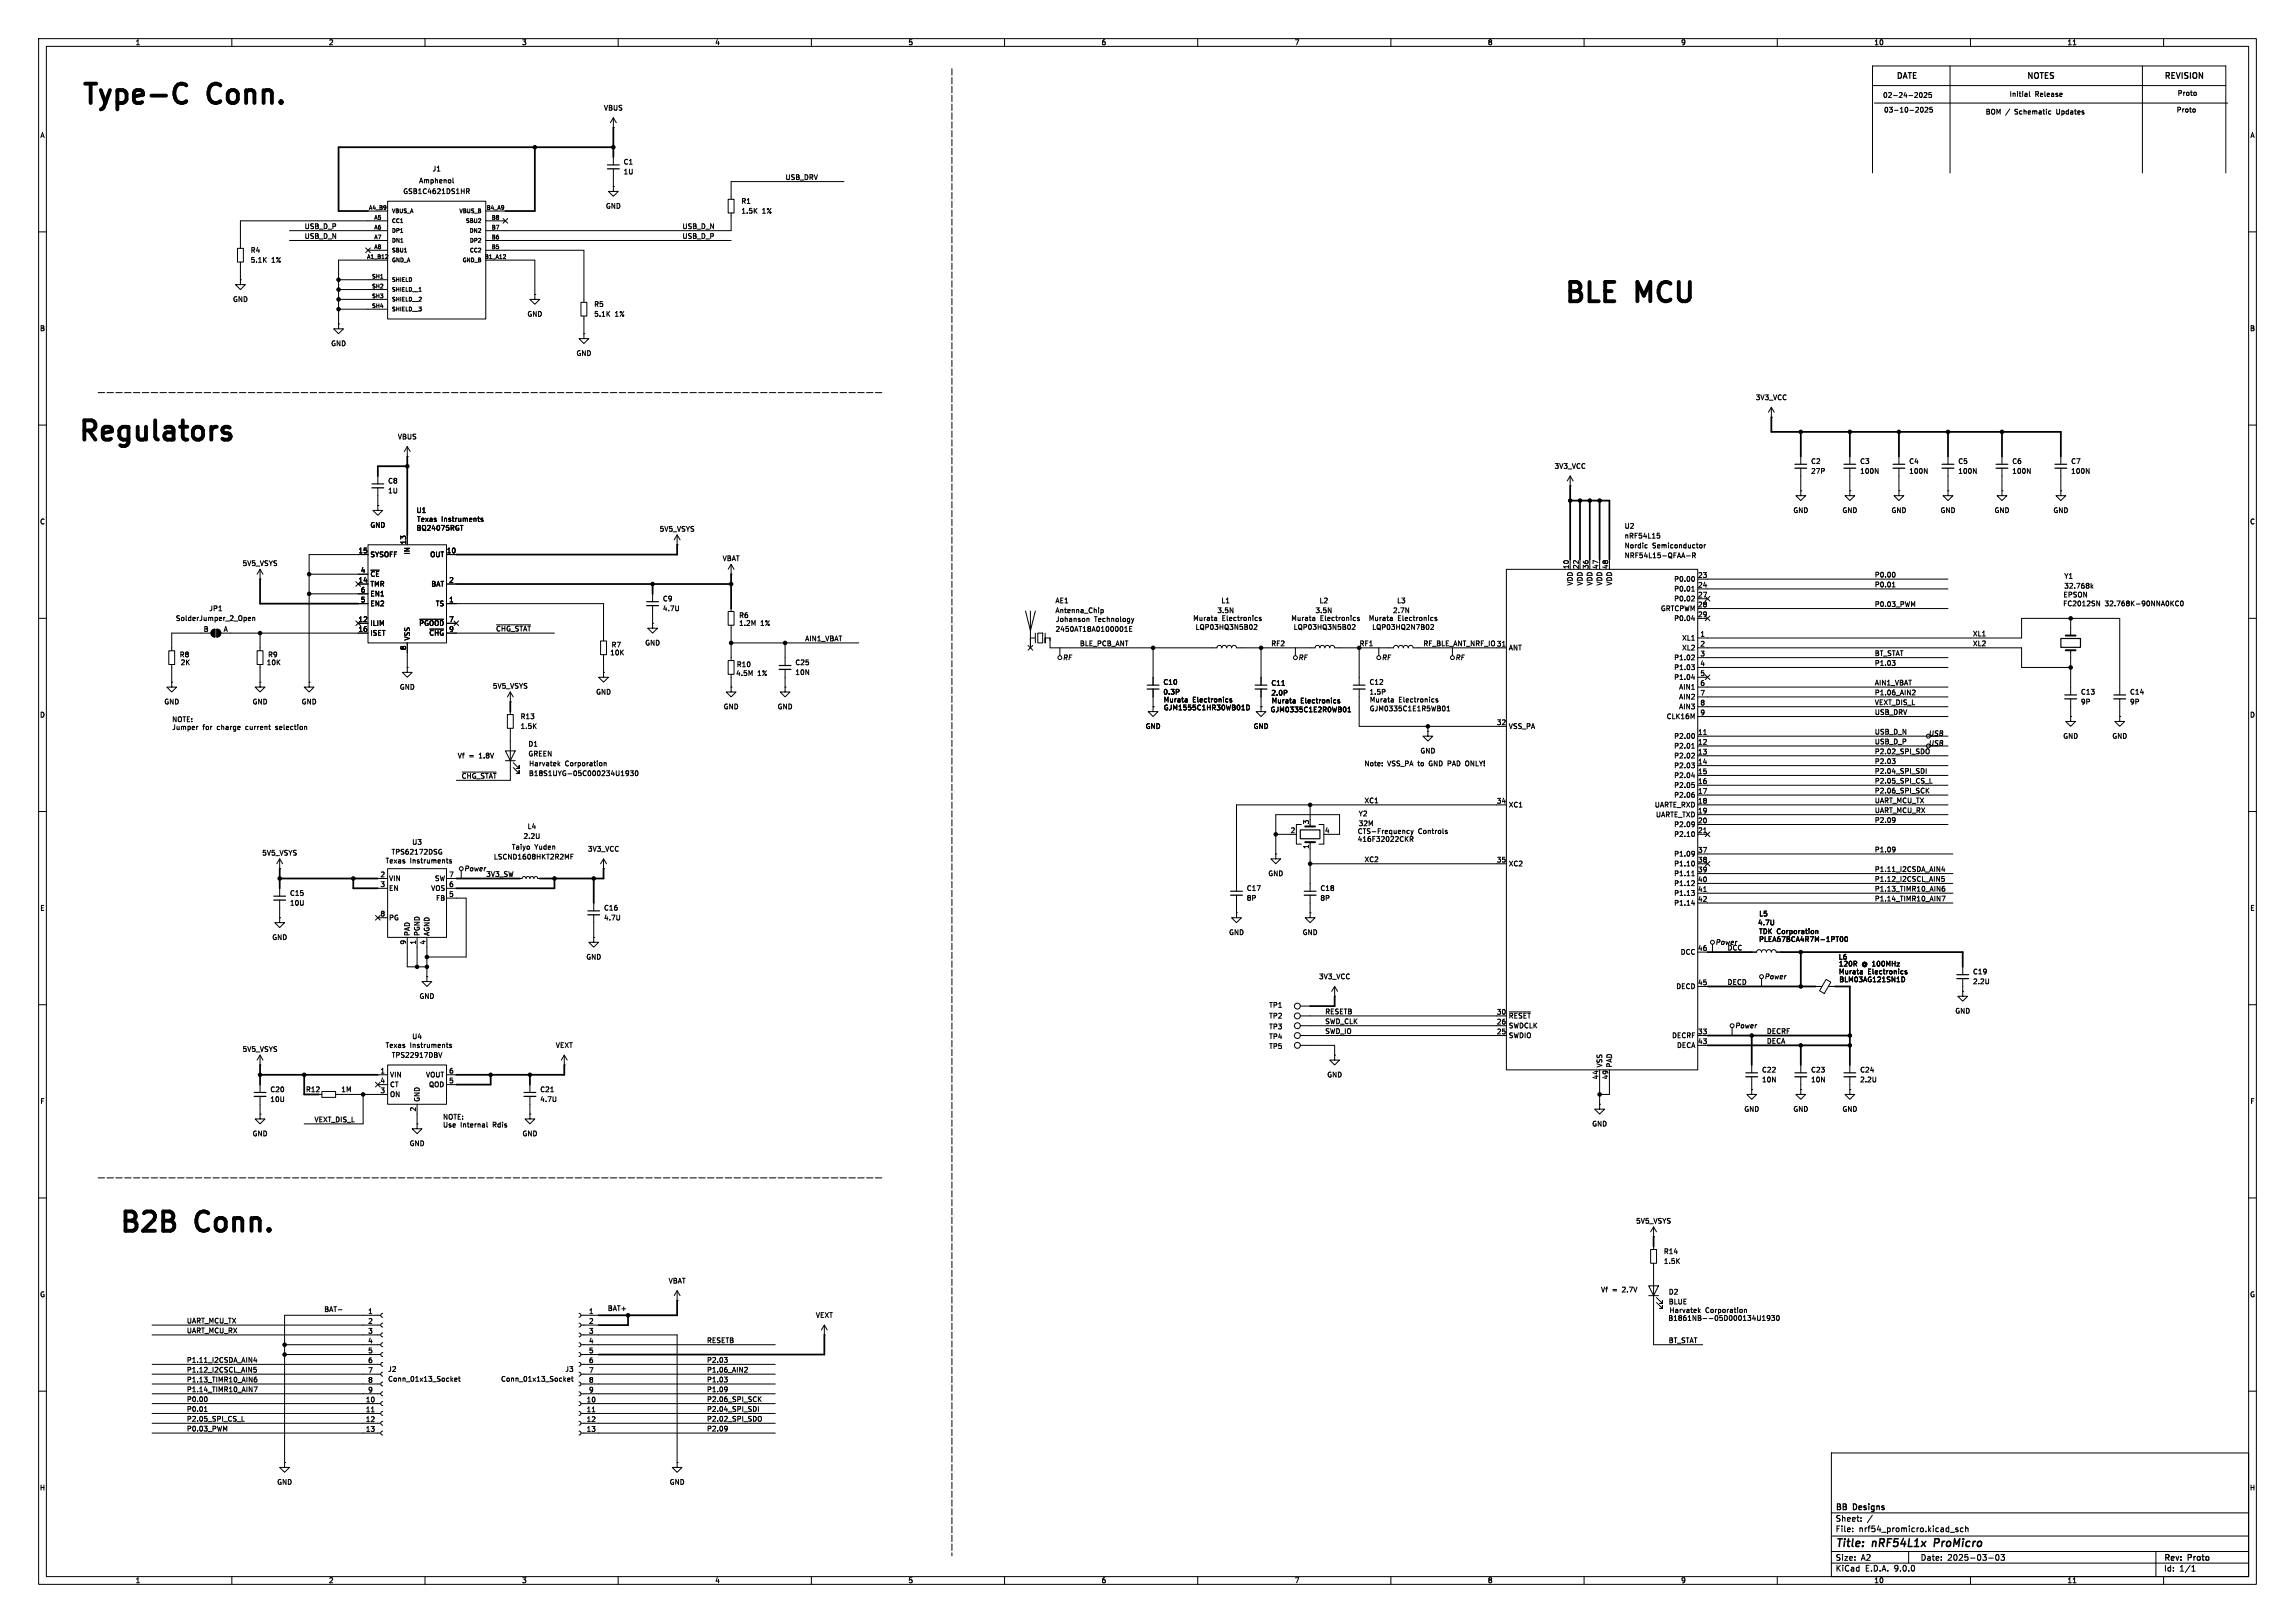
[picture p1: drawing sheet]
<svg xmlns="http://www.w3.org/2000/svg" width="594mm" height="420mm" viewBox="0 0 594 420" stroke-linecap="round" stroke-linejoin="round" font-family="sans-serif">
<defs><g id="words">
<g font-size="7">
<text x="20.6" y="28.4">Type-C</text>
<text x="54" y="28.4">Conn.</text>
<text x="404.2" y="79.7">BLE</text>
<text x="423.6" y="79.7">MCU</text>
<text x="19.6" y="115.5">Regulators</text>
<text x="30.3" y="320.2">B2B</text>
<text x="50.9" y="320.2">Conn.</text>
</g>
<g font-size="2.8">
<text x="475" y="400.9">Title:</text>
<text x="484.7" y="400.9">nRF54L1x</text>
<text x="501.5" y="400.9">ProMicro</text>
</g>
<g font-size="2.1">
<text x="490.8" y="20.8">DATE</text>
<text x="524.5" y="20.8">NOTES</text>
<text x="560.1" y="20.8">REVISION</text>
<text x="475" y="394">Sheet:</text>
<text x="475" y="391.2">BB</text>
<text x="479.7" y="391.2">Designs</text>
<text x="475" y="396.7">File:</text>
<text x="481.1" y="396.7">nrf54_promicro.kicad_sch</text>
<text x="475" y="406.9">KiCad</text>
<text x="475" y="404.1">Size:</text>
<text x="481.7" y="404.1">A2</text>
<text x="482.7" y="406.9">E.D.A.</text>
<text x="490.3" y="406.9">9.0.0</text>
<text x="497" y="404.1">Date:</text>
<text x="504" y="404.1">2025-03-03</text>
<text x="560" y="404.3">Rev:</text>
<text x="560" y="406.9">Id:</text>
<text x="564.1" y="406.9">1/1</text>
<text x="566.4" y="404.3">Proto</text>
</g>
<g font-size="1.8">
<text x="35" y="11.9">1</text>
<text x="85" y="11.9">2</text>
<text x="135" y="11.9">3</text>
<text x="185" y="11.9">4</text>
<text x="235" y="11.9">5</text>
<text x="285" y="11.9">6</text>
<text x="335" y="11.9">7</text>
<text x="385" y="11.9">8</text>
<text x="435" y="11.9">9</text>
<text x="485" y="11.9">10</text>
<text x="535" y="11.9">11</text>
<text x="156.2" y="28.8">VBUS</text>
<text x="487.3" y="25.5">02-24-2025</text>
<text x="487.5" y="29.3">03-10-2025</text>
<text x="513.8" y="29.8">BOM /</text>
<text x="520" y="25.3">Initial</text>
<text x="521.6" y="29.8">Schematic</text>
<text x="526.7" y="25.3">Release</text>
<text x="532.5" y="29.8">Updates</text>
<text x="563.3" y="29.3">Proto</text>
<text x="563.5" y="25">Proto</text>
<text x="10.3" y="35.9">A</text>
<text x="582.3" y="35.9">A</text>
<text x="108.4" y="47.6">Amphenol</text>
<text x="111.8" y="44.6">J1</text>
<text x="161.3" y="42.8">C1</text>
<text x="161.3" y="45.3">1U</text>
<text x="203.2" y="46.6">USB_DRV</text>
<text x="104.3" y="50.4">GSB1C4621DS1HR</text>
<text x="191.8" y="52.9">R1</text>
<text x="78.7" y="59.3">USB_D_P</text>
<text x="156.7" y="54.2">GND</text>
<text x="176.5" y="59.3">USB_D_N</text>
<text x="191.8" y="55.5">1.5K</text>
<text x="197.2" y="55.5">1%</text>
<text x="64.8" y="65.6">R4</text>
<text x="78.7" y="61.9">USB_D_N</text>
<text x="176.5" y="61.9">USB_D_P</text>
<text x="64.8" y="68.2">5.1K</text>
<text x="70.2" y="68.2">1%</text>
<text x="60.2" y="78.3">GND</text>
<text x="136.4" y="82.1">GND</text>
<text x="153.7" y="79.6">R5</text>
<text x="153.7" y="82.1">5.1K</text>
<text x="159.1" y="82.1">1%</text>
<text x="10.3" y="85.9">B</text>
<text x="85.6" y="89.8">GND</text>
<text x="582.3" y="85.9">B</text>
<text x="149.1" y="92.3">GND</text>
<text x="454.3" y="103.7">3V3_VCC</text>
<text x="102.9" y="113.9">VBUS</text>
<text x="100.3" y="125.3">C8</text>
<text x="402.2" y="121.5">3V3_VCC</text>
<text x="468.6" y="120.2">C2</text>
<text x="468.6" y="122.8">27P</text>
<text x="481.3" y="120.2">C3</text>
<text x="481.3" y="122.8">100N</text>
<text x="494" y="120.2">C4</text>
<text x="494" y="122.8">100N</text>
<text x="506.7" y="120.2">C5</text>
<text x="506.7" y="122.8">100N</text>
<text x="520.7" y="120.2">C6</text>
<text x="520.7" y="122.8">100N</text>
<text x="535.9" y="120.2">C7</text>
<text x="535.9" y="122.8">100N</text>
<text x="100.3" y="127.9">1U</text>
<text x="10.3" y="135.9">C</text>
<text x="95.8" y="136.8">GND</text>
<text x="107.7" y="132.9">U1</text>
<text x="107.7" y="137.5">BQ24075RGT</text>
<text x="107.8" y="135.2">Texas</text>
<text x="114.2" y="135.2">Instruments</text>
<text x="170.6" y="137.8">5V5_VSYS</text>
<text x="420.4" y="137">U2</text>
<text x="464.1" y="132.9">GND</text>
<text x="476.8" y="132.9">GND</text>
<text x="489.5" y="132.9">GND</text>
<text x="502.2" y="132.9">GND</text>
<text x="516.1" y="132.9">GND</text>
<text x="531.4" y="132.9">GND</text>
<text x="582.3" y="135.9">C</text>
<text x="92.7" y="143.3">15</text>
<text x="105.2" y="141" transform="rotate(-90 105.2 141)">13</text>
<text x="106.3" y="143.6" transform="rotate(-90 106.3 143.6)">IN</text>
<text x="115.5" y="143.3">10</text>
<text x="420.4" y="139.5">nRF54L15</text>
<text x="420.4" y="142.1">Nordic</text>
<text x="427.7" y="142.1">Semiconductor</text>
<text x="62.7" y="146.7">5V5_VSYS</text>
<text x="93.3" y="148.3">4</text>
<text x="95.8" y="144.4">SYSOFF</text>
<text x="95.8" y="149.5">~{CE}</text>
<text x="111.2" y="144.4">OUT</text>
<text x="186.9" y="145.4">VBAT</text>
<text x="406.1" y="147.4" transform="rotate(-90 406.1 147.4)">10</text>
<text x="408.7" y="147.4" transform="rotate(-90 408.7 147.4)">22</text>
<text x="411.2" y="147.4" transform="rotate(-90 411.2 147.4)">36</text>
<text x="413.8" y="147.4" transform="rotate(-90 413.8 147.4)">47</text>
<text x="416.3" y="147.4" transform="rotate(-90 416.3 147.4)">48</text>
<text x="420.4" y="144.6">NRF54L15-QFAA-R</text>
<text x="439.4" y="149.6">23</text>
<text x="485.1" y="149.5">P0.00</text>
<text x="534.2" y="150">Y1</text>
<text x="92.7" y="150.9">14</text>
<text x="93.3" y="153.4">6</text>
<text x="93.3" y="156">5</text>
<text x="95.8" y="152">TMR</text>
<text x="95.8" y="154.5">EN1</text>
<text x="111.5" y="152">BAT</text>
<text x="116.1" y="150.9">2</text>
<text x="116.1" y="156">1</text>
<text x="171.5" y="155.8">C9</text>
<text x="407.3" y="151.7" transform="rotate(-90 407.3 151.7)">VDD</text>
<text x="409.8" y="151.7" transform="rotate(-90 409.8 151.7)">VDD</text>
<text x="412.3" y="151.7" transform="rotate(-90 412.3 151.7)">VDD</text>
<text x="414.9" y="151.7" transform="rotate(-90 414.9 151.7)">VDD</text>
<text x="417.4" y="151.7" transform="rotate(-90 417.4 151.7)">VDD</text>
<text x="433.2" y="150.7">P0.00</text>
<text x="433.2" y="153.3">P0.01</text>
<text x="433.2" y="155.8">P0.02</text>
<text x="439.4" y="152.1">24</text>
<text x="439.4" y="154.7">27</text>
<text x="485.1" y="152.1">P0.01</text>
<text x="534" y="154.8">EPSON</text>
<text x="534.2" y="152.5">32.768k</text>
<text x="45.4" y="160.9">SolderJumper_2_Open</text>
<text x="54.1" y="158.3">JP1</text>
<text x="92.7" y="161">12</text>
<text x="95.8" y="157.1">EN2</text>
<text x="112.7" y="157.1">TS</text>
<text x="116.1" y="161">7</text>
<text x="171.5" y="158.3">4.7U</text>
<text x="191.2" y="160.1">R6</text>
<text x="273.1" y="156.3">AE1</text>
<text x="273.1" y="158.9">Antenna_Chip</text>
<text x="273.2" y="161.1">Johanson</text>
<text x="283.2" y="161.1">Technology</text>
<text x="308.7" y="160.9">Murata</text>
<text x="315" y="158.9">3.5N</text>
<text x="316" y="156.3">L1</text>
<text x="316.3" y="160.9">Electronics</text>
<text x="334.1" y="160.9">Murata</text>
<text x="340.4" y="158.9">3.5N</text>
<text x="341.4" y="156.3">L2</text>
<text x="341.7" y="160.9">Electronics</text>
<text x="354.2" y="160.9">Murata</text>
<text x="360.4" y="158.9">2.7N</text>
<text x="361.5" y="156.3">L3</text>
<text x="361.7" y="160.9">Electronics</text>
<text x="429.8" y="158.3">GRTCPWM</text>
<text x="433.2" y="160.9">P0.04</text>
<text x="439.4" y="157.2">28</text>
<text x="439.4" y="159.8">29</text>
<text x="485.1" y="157.1">P0.03_PWM</text>
<text x="533.9" y="157.1">FC2012SN</text>
<text x="544.8" y="157.1">32.768K-90NNA0KC0</text>
<text x="52.6" y="163.6">B</text>
<text x="57.8" y="163.6">A</text>
<text x="92.7" y="163.6">16</text>
<text x="95.8" y="162.2">ILIM</text>
<text x="95.8" y="164.7">ISET</text>
<text x="106.3" y="165.9" transform="rotate(-90 106.3 165.9)">VSS</text>
<text x="108.4" y="162.2">~{PGOOD}</text>
<text x="111" y="164.7">~{CHG}</text>
<text x="116.1" y="163.6">9</text>
<text x="128.3" y="163.5">~{CHG_STAT}</text>
<text x="158.2" y="167.7">R7</text>
<text x="166.9" y="167.2">GND</text>
<text x="191.2" y="162.2">1.2M</text>
<text x="196.8" y="162.2">1%</text>
<text x="208.3" y="166">AIN1_VBAT</text>
<text x="273.1" y="163.7">2450AT18A0100001E</text>
<text x="279.4" y="167.3">BLE_PCB_ANT</text>
<text x="309.3" y="163.2">LQP03HQ3N5B02</text>
<text x="328.9" y="167.3">RF2</text>
<text x="334.7" y="163.2">LQP03HQ3N5B02</text>
<text x="351.8" y="167.3">RF1</text>
<text x="355" y="163.2">LQP03HQ2N7B02</text>
<text x="368.3" y="167.3">RF_BLE_ANT_NRF_IO 31</text>
<text x="435.3" y="166">XL1</text>
<text x="440" y="164.8">1</text>
<text x="440" y="167.4">2</text>
<text x="510.5" y="164.8">XL1</text>
<text x="510.5" y="167.3">XL2</text>
<text x="46.4" y="170.3">R8</text>
<text x="46.7" y="172.3">2K</text>
<text x="68.9" y="172.3">10K</text>
<text x="69.3" y="170.3">R9</text>
<text x="105.2" y="168.3" transform="rotate(-90 105.2 168.3)">8</text>
<text x="157.8" y="169.8">10K</text>
<text x="190.6" y="172.8">R10</text>
<text x="205.7" y="172.3">C25</text>
<text x="275" y="171">RF</text>
<text x="336" y="171">RF</text>
<text x="357.6" y="171">RF</text>
<text x="376.6" y="171">RF</text>
<text x="390.4" y="168.5">ANT</text>
<text x="433.2" y="171">P1.02</text>
<text x="433.2" y="173.6">P1.03</text>
<text x="435.3" y="168.5">XL2</text>
<text x="440" y="169.9">3</text>
<text x="440" y="172.5">4</text>
<text x="485.1" y="172.4">P1.03</text>
<text x="485.1" y="169.8">BT_STAT</text>
<text x="103.4" y="178.7">GND</text>
<text x="127.4" y="178.4">5V5_VSYS</text>
<text x="154.2" y="179.9">GND</text>
<text x="190.4" y="175.1">4.5M</text>
<text x="196.1" y="175.1">1%</text>
<text x="205.7" y="174.9">10N</text>
<text x="301" y="177.4">C10</text>
<text x="301" y="179.9">0.3P</text>
<text x="328.9" y="177.6">C11</text>
<text x="354.3" y="177.4">C12</text>
<text x="354.3" y="179.9">1.5P</text>
<text x="433.2" y="176.1">P1.04</text>
<text x="434.5" y="178.7">AIN1</text>
<text x="440" y="175">5</text>
<text x="440" y="177.5">6</text>
<text x="485.1" y="180">P1.06_AIN2</text>
<text x="485.1" y="177.5">AIN1_VBAT</text>
<text x="538.5" y="179.9">C13</text>
<text x="551.2" y="179.9">C14</text>
<text x="10.3" y="185.9">D</text>
<text x="42.4" y="182.5">GND</text>
<text x="65.3" y="182.5">GND</text>
<text x="78" y="182.5">GND</text>
<text x="187.2" y="183.7">GND</text>
<text x="201.2" y="183.7">GND</text>
<text x="301.1" y="182">Murata</text>
<text x="301.1" y="184">GJM1555C1HR30WB01D</text>
<text x="308.7" y="182">Electronics</text>
<text x="328.7" y="184.5">GJM0335C1E2R0WB01</text>
<text x="328.9" y="180.2">2.0P</text>
<text x="329" y="182.2">Murata</text>
<text x="336.6" y="182.2">Electronics</text>
<text x="354.4" y="184.3">GJM0335C1E1R5WB01</text>
<text x="354.4" y="182">Murata</text>
<text x="362" y="182">Electronics</text>
<text x="434.5" y="181.2">AIN2</text>
<text x="434.5" y="183.7">AIN3</text>
<text x="440" y="180.1">7</text>
<text x="440" y="182.6">8</text>
<text x="440" y="185.2">9</text>
<text x="485.1" y="185.1">USB_DRV</text>
<text x="485.1" y="182.5">VEXT_DIS_L</text>
<text x="538.5" y="182.5">9P</text>
<text x="551.2" y="182.5">9P</text>
<text x="582.3" y="185.9">D</text>
<text x="44.4" y="187">NOTE:</text>
<text x="44.4" y="189.1">Jumper</text>
<text x="52.5" y="189.1">for</text>
<text x="56.3" y="189.1">charge</text>
<text x="63.9" y="189.1">current</text>
<text x="71.8" y="189.1">selection</text>
<text x="134.6" y="186.3">R13</text>
<text x="134.6" y="188.8">1.5K</text>
<text x="296.4" y="188.8">GND</text>
<text x="324.4" y="188.8">GND</text>
<text x="387.3" y="187.7">32</text>
<text x="390.4" y="188.8">VSS_PA</text>
<text x="431.3" y="186.3">CLK16M</text>
<text x="433.2" y="191.4">P2.00</text>
<text x="439.4" y="190.2">11</text>
<text x="485.1" y="190.2">USB_D_N</text>
<text x="499.1" y="190.7">USB</text>
<text x="533.9" y="191.4">GND</text>
<text x="546.6" y="191.4">GND</text>
<text x="118.4" y="196.4">Vf</text>
<text x="121.3" y="196.4">=</text>
<text x="124.1" y="196.4">1.8V</text>
<text x="136.7" y="193.4">D1</text>
<text x="136.7" y="195.9">GREEN</text>
<text x="367.5" y="195.2">GND</text>
<text x="433.2" y="193.9">P2.01</text>
<text x="433.2" y="196.4">P2.02</text>
<text x="439.4" y="192.8">12</text>
<text x="439.4" y="195.3">13</text>
<text x="439.4" y="197.9">14</text>
<text x="485.1" y="197.8">P2.03</text>
<text x="485.1" y="192.7">USB_D_P</text>
<text x="485.1" y="195.2">P2.02_SPI_SDO</text>
<text x="499.1" y="193.2">USB</text>
<text x="119.4" y="201.6">~{CHG_STAT}</text>
<text x="136.8" y="201">B18S1UYG-05C000234U1930</text>
<text x="136.8" y="198.5">Harvatek</text>
<text x="146.2" y="198.5">Corporation</text>
<text x="353" y="198.5">Note:</text>
<text x="359.1" y="198.5">VSS_PA to</text>
<text x="370.2" y="198.5">GND PAD ONLY!</text>
<text x="433.2" y="199">P2.03</text>
<text x="433.2" y="201.5">P2.04</text>
<text x="439.4" y="200.4">15</text>
<text x="439.4" y="202.9">16</text>
<text x="485.1" y="202.9">P2.05_SPI_CS_L</text>
<text x="485.1" y="200.3">P2.04_SPI_SDI</text>
<text x="353.1" y="207.9">XC1</text>
<text x="387.3" y="208">34</text>
<text x="390.4" y="209.1">XC1</text>
<text x="428.2" y="209.1">UARTE_RXD</text>
<text x="433.2" y="204.1">P2.05</text>
<text x="433.2" y="206.6">P2.06</text>
<text x="439.4" y="205.5">17</text>
<text x="439.4" y="208">18</text>
<text x="485.1" y="205.4">P2.06_SPI_SCK</text>
<text x="485.1" y="207.9">UART_MCU_TX</text>
<text x="136.4" y="214.7">L4</text>
<text x="333.9" y="215.6">2</text>
<text x="338.8" y="213.4" transform="rotate(-90 338.8 213.4)">3</text>
<text x="342.8" y="215.6">4</text>
<text x="351.5" y="211.4">Y2</text>
<text x="351.5" y="214">32M</text>
<text x="428.5" y="211.7">UARTE_TXD</text>
<text x="433.2" y="214.2">P2.09</text>
<text x="439.4" y="210.6">19</text>
<text x="439.4" y="213.1">20</text>
<text x="439.4" y="215.6">21</text>
<text x="485.1" y="210.5">UART_MCU_RX</text>
<text x="485.1" y="213">P2.09</text>
<text x="67.8" y="221.6">5V5_VSYS</text>
<text x="101.2" y="221.3">TPS62172DSG</text>
<text x="106.6" y="218.8">U3</text>
<text x="132.4" y="220.1">Taiyo</text>
<text x="135.4" y="217.3">2.2U</text>
<text x="138.4" y="220.1">Yuden</text>
<text x="152.1" y="220.6">3V3_VCC</text>
<text x="338.8" y="219.8" transform="rotate(-90 338.8 219.8)">1</text>
<text x="351.3" y="216">CTS-Frequency</text>
<text x="351.3" y="218">416F32022CKR</text>
<text x="367" y="216">Controls</text>
<text x="433.2" y="221.8">P1.09</text>
<text x="433.2" y="216.8">P2.10</text>
<text x="439.4" y="220.7">37</text>
<text x="485.1" y="220.6">P1.09</text>
<text x="98.4" y="227.1">2</text>
<text x="99.7" y="223.6">Texas</text>
<text x="106.1" y="223.6">Instruments</text>
<text x="116.1" y="227.1">7</text>
<text x="120.1" y="225.7">Power</text>
<text x="125.7" y="227">3V3_SW</text>
<text x="127.7" y="222.6">LSCND1608HKT2R2MF</text>
<text x="328.2" y="226.9">GND</text>
<text x="353.1" y="223.2">XC2</text>
<text x="387.3" y="223.3">35</text>
<text x="390.4" y="224.4">XC2</text>
<text x="433.2" y="224.4">P1.10</text>
<text x="433.2" y="226.9">P1.11</text>
<text x="439.4" y="223.3">38</text>
<text x="439.4" y="225.8">39</text>
<text x="485.1" y="225.7">P1.11_I2CSDA_AIN4</text>
<text x="74.9" y="232">C15</text>
<text x="98.4" y="229.6">3</text>
<text x="100.6" y="228.2">VIN</text>
<text x="100.6" y="230.7">EN</text>
<text x="111.5" y="230.7">VOS</text>
<text x="112.5" y="228.2">SW</text>
<text x="112.8" y="233.3">FB</text>
<text x="116.1" y="229.6">6</text>
<text x="116.1" y="232.2">5</text>
<text x="322.6" y="233.3">8P</text>
<text x="322.6" y="230.7">C17</text>
<text x="341.6" y="233.3">8P</text>
<text x="341.6" y="230.7">C18</text>
<text x="433.2" y="229.5">P1.12</text>
<text x="433.2" y="232">P1.13</text>
<text x="439.4" y="228.3">40</text>
<text x="439.4" y="230.9">41</text>
<text x="439.4" y="233.4">42</text>
<text x="485.1" y="230.8">P1.13_TIMR10_AIN6</text>
<text x="485.1" y="233.3">P1.14_TIMR10_AIN7</text>
<text x="485.1" y="228.3">P1.12_I2CSCL_AIN5</text>
<text x="10.3" y="235.9">E</text>
<text x="74.9" y="234.5">10U</text>
<text x="98.4" y="237.2">8</text>
<text x="100.6" y="238.4">PG</text>
<text x="156.2" y="238.4">4.7U</text>
<text x="156.2" y="235.8">C16</text>
<text x="433.2" y="234.5">P1.14</text>
<text x="454.9" y="239.6">4.7U</text>
<text x="455.2" y="237.3">L5</text>
<text x="582.3" y="235.9">E</text>
<text x="70.4" y="243.4">GND</text>
<text x="105.2" y="244.5" transform="rotate(-90 105.2 244.5)">9</text>
<text x="106.3" y="242.3" transform="rotate(-90 106.3 242.3)">PAD</text>
<text x="107.7" y="244.5" transform="rotate(-90 107.7 244.5)">1</text>
<text x="108.8" y="242.3" transform="rotate(-90 108.8 242.3)">PGND</text>
<text x="110.2" y="244.5" transform="rotate(-90 110.2 244.5)">4</text>
<text x="111.4" y="242.3" transform="rotate(-90 111.4 242.3)">AGND</text>
<text x="318" y="242.2">GND</text>
<text x="337.1" y="242.2">GND</text>
<text x="443.9" y="244.7">Power</text>
<text x="455.2" y="241.9">TDK Corporation</text>
<text x="455.2" y="243.9">PLEA67BCA4R7M-1PT00</text>
<text x="151.6" y="248.5">GND</text>
<text x="434.9" y="247.2">DCC</text>
<text x="439.4" y="246.1">46</text>
<text x="447" y="246">DCC</text>
<text x="475.8" y="248.5">L6</text>
<text x="475.8" y="250.3">120R</text>
<text x="481.9" y="250.3">@ 100MHz</text>
<text x="341.3" y="253.6">3V3_VCC</text>
<text x="433.7" y="256.1">DECD</text>
<text x="439.4" y="255">45</text>
<text x="447" y="254.9">DECD</text>
<text x="456.6" y="253.6">Power</text>
<text x="475.8" y="252.3">Murata</text>
<text x="475.9" y="254.4">BLM03AG121SN1D</text>
<text x="483.4" y="252.3">Electronics</text>
<text x="510.5" y="254.9">2.2U</text>
<text x="510.5" y="252.3">C19</text>
<text x="108.5" y="258.7">GND</text>
<text x="328.4" y="261">TP1</text>
<text x="328.4" y="263.8">TP2</text>
<text x="342.9" y="262.5">RESETB</text>
<text x="387.3" y="262.6">30</text>
<text x="390.4" y="263.8">~{RESET}</text>
<text x="506" y="262.5">GND</text>
<text x="106.6" y="269.1">U4</text>
<text x="328.4" y="269.1">TP4</text>
<text x="328.4" y="266.5">TP3</text>
<text x="342.9" y="265.1">SWD_CLK</text>
<text x="342.9" y="267.6">SWD_IO</text>
<text x="387.3" y="265.2">26</text>
<text x="387.3" y="267.7">25</text>
<text x="390.4" y="266.3">SWDCLK</text>
<text x="390.4" y="268.8">SWDIO</text>
<text x="432.7" y="268.8">DECRF</text>
<text x="439.4" y="267.7">33</text>
<text x="449" y="266.3">Power</text>
<text x="457.2" y="267.6">DECRF</text>
<text x="62.7" y="272.4">5V5_VSYS</text>
<text x="99.7" y="271.4">Texas</text>
<text x="101.3" y="273.9">TPS22917DBV</text>
<text x="106.1" y="271.4">Instruments</text>
<text x="143.7" y="271.4">VEXT</text>
<text x="328.4" y="271.6">TP5</text>
<text x="433.9" y="271.4">DECA</text>
<text x="439.4" y="270.3">43</text>
<text x="457.2" y="270.2">DECA</text>
<text x="98.4" y="277.9">1</text>
<text x="98.4" y="280.4">4</text>
<text x="100.8" y="279">VIN</text>
<text x="100.8" y="281.5">CT</text>
<text x="110.1" y="279">VOUT</text>
<text x="110.9" y="281.5">QOD</text>
<text x="116.1" y="277.9">6</text>
<text x="116.1" y="280.4">5</text>
<text x="343.4" y="279">GND</text>
<text x="413.8" y="279.4" transform="rotate(-90 413.8 279.4)">44</text>
<text x="414.9" y="276.4" transform="rotate(-90 414.9 276.4)">VSS</text>
<text x="416.3" y="279.4" transform="rotate(-90 416.3 279.4)">49</text>
<text x="417.4" y="276.4" transform="rotate(-90 417.4 276.4)">PAD</text>
<text x="455.9" y="280.3">10N</text>
<text x="455.9" y="277.7">C22</text>
<text x="468.6" y="280.3">10N</text>
<text x="468.6" y="277.7">C23</text>
<text x="481.3" y="280.3">2.2U</text>
<text x="481.3" y="277.7">C24</text>
<text x="10.3" y="285.9">F</text>
<text x="69.9" y="285.3">10U</text>
<text x="69.9" y="282.8">C20</text>
<text x="79.1" y="282.8">R12</text>
<text x="88.2" y="282.8">1M</text>
<text x="98.4" y="283">3</text>
<text x="100.8" y="284.1">ON</text>
<text x="107.7" y="287.7" transform="rotate(-90 107.7 287.7)">2</text>
<text x="108.8" y="285.2" transform="rotate(-90 108.8 285.2)">GND</text>
<text x="139.7" y="285.3">4.7U</text>
<text x="139.7" y="282.8">C21</text>
<text x="451.4" y="287.9">GND</text>
<text x="464.1" y="287.9">GND</text>
<text x="476.8" y="287.9">GND</text>
<text x="582.3" y="285.9">F</text>
<text x="81.3" y="290.5">VEXT_DIS_L</text>
<text x="114.6" y="289.9">NOTE:</text>
<text x="114.6" y="292">Use</text>
<text x="119.2" y="292">Internal</text>
<text x="127.7" y="292">Rdis</text>
<text x="412" y="291.7">GND</text>
<text x="65.3" y="294.2">GND</text>
<text x="105.9" y="296.8">GND</text>
<text x="135.1" y="294.2">GND</text>
<text x="423.4" y="316.8">5V5_VSYS</text>
<text x="430.5" y="324.7">R14</text>
<text x="430.5" y="327.3">1.5K</text>
<text x="10.3" y="335.9">G</text>
<text x="173" y="332.3">VBAT</text>
<text x="414.3" y="334.6">Vf</text>
<text x="417.3" y="334.6">=</text>
<text x="420" y="334.6">2.7V</text>
<text x="431.8" y="335.2">D2</text>
<text x="582.3" y="335.9">G</text>
<text x="83.8" y="339.7">BAT-</text>
<text x="95.2" y="340.1">1</text>
<text x="152.3" y="340.1">1</text>
<text x="157.2" y="339.4">BAT+</text>
<text x="211.1" y="341.2">VEXT</text>
<text x="431.7" y="342">B1861NB--05D000134U1930</text>
<text x="431.8" y="337.7">BLUE</text>
<text x="432" y="340">Harvatek</text>
<text x="441.4" y="340">Corporation</text>
<text x="48.3" y="345.1">UART_MCU_RX</text>
<text x="48.3" y="342.6">UART_MCU_TX</text>
<text x="95.2" y="342.6">2</text>
<text x="95.2" y="345.2">3</text>
<text x="95.2" y="347.7">4</text>
<text x="152.3" y="342.6">2</text>
<text x="152.3" y="345.2">3</text>
<text x="152.3" y="347.7">4</text>
<text x="182.9" y="347.6">RESETB</text>
<text x="431.8" y="347.6">BT_STAT</text>
<text x="48.3" y="352.7">P1.11_I2CSDA_AIN4</text>
<text x="95.2" y="350.3">5</text>
<text x="95.2" y="352.8">6</text>
<text x="152.3" y="350.3">5</text>
<text x="152.3" y="352.8">6</text>
<text x="182.9" y="352.7">P2.03</text>
<text x="48.3" y="357.8">P1.13_TIMR10_AIN6</text>
<text x="48.3" y="355.3">P1.12_I2CSCL_AIN5</text>
<text x="95.2" y="355.3">7</text>
<text x="95.2" y="357.9">8</text>
<text x="100.3" y="355.2">J2</text>
<text x="100.3" y="357.7">Conn_01x13_Socket</text>
<text x="129.6" y="357.7">Conn_01x13_Socket</text>
<text x="146.2" y="355.2">J3</text>
<text x="152.3" y="355.3">7</text>
<text x="152.3" y="357.9">8</text>
<text x="182.9" y="355.3">P1.06_AIN2</text>
<text x="182.9" y="357.8">P1.03</text>
<text x="48.3" y="362.9">P0.00</text>
<text x="48.3" y="360.3">P1.14_TIMR10_AIN7</text>
<text x="48.3" y="365.4">P0.01</text>
<text x="94.6" y="363">10</text>
<text x="94.6" y="365.5">11</text>
<text x="95.2" y="360.4">9</text>
<text x="151.7" y="363">10</text>
<text x="151.7" y="365.5">11</text>
<text x="152.3" y="360.4">9</text>
<text x="182.9" y="360.3">P1.09</text>
<text x="182.9" y="365.4">P2.04_SPI_SDI</text>
<text x="182.9" y="362.9">P2.06_SPI_SCK</text>
<text x="48.3" y="368">P2.05_SPI_CS_L</text>
<text x="48.3" y="370.5">P0.03_PWM</text>
<text x="94.6" y="368">12</text>
<text x="94.6" y="370.6">13</text>
<text x="151.7" y="368">12</text>
<text x="151.7" y="370.6">13</text>
<text x="182.9" y="368">P2.02_SPI_SDO</text>
<text x="182.9" y="370.5">P2.09</text>
<text x="10.2" y="385.9">H</text>
<text x="71.6" y="384.4">GND</text>
<text x="173.2" y="384.4">GND</text>
<text x="582.2" y="385.9">H</text>
<text x="35" y="409.9">1</text>
<text x="85" y="409.9">2</text>
<text x="135" y="409.9">3</text>
<text x="185" y="409.9">4</text>
<text x="235" y="409.9">5</text>
<text x="285" y="409.9">6</text>
<text x="335" y="409.9">7</text>
<text x="385" y="409.9">8</text>
<text x="435" y="409.9">9</text>
<text x="485" y="409.9">10</text>
<text x="535" y="409.9">11</text>
</g>
<g font-size="1.4">
<text x="95.4" y="54.4">A4_B9</text>
<text x="96.7" y="56.9">A5</text>
<text x="96.7" y="59.4">A6</text>
<text x="101.3" y="55.3">VBUS_A</text>
<text x="101.3" y="57.9">CC1</text>
<text x="118.8" y="55.3">VBUS_B</text>
<text x="120.4" y="57.9">SBU2</text>
<text x="125.8" y="54.4">B4_A9</text>
<text x="127.2" y="56.9">B8</text>
<text x="127.2" y="59.4">B7</text>
<text x="96.7" y="62">A7</text>
<text x="96.7" y="64.5">A8</text>
<text x="101.3" y="60.4">DP1</text>
<text x="101.3" y="63">DN1</text>
<text x="101.3" y="65.5">SBU1</text>
<text x="121.4" y="60.4">DN2</text>
<text x="121.5" y="63">DP2</text>
<text x="121.5" y="65.5">CC2</text>
<text x="127.2" y="62">B6</text>
<text x="127.2" y="64.5">B5</text>
<text x="94.9" y="67.1">A1_B12</text>
<text x="101.3" y="68">GND_A</text>
<text x="119.6" y="68">GND_B</text>
<text x="125.4" y="67.1">B1_A12</text>
<text x="96.2" y="72.1">SH1</text>
<text x="96.2" y="74.7">SH2</text>
<text x="96.2" y="77.2">SH3</text>
<text x="101.3" y="73.1">SHIELD</text>
<text x="101.3" y="75.7">SHIELD__1</text>
<text x="96.2" y="79.8">SH4</text>
<text x="101.3" y="78.2">SHIELD__2</text>
<text x="101.3" y="80.7">SHIELD__3</text>
</g>
</g></defs>
<g fill="none" stroke="#000" stroke-width=".26">
<path d="M10 10h574v400h-574zM12 12h570v396h-570zM60 10v2M110 10v2M160 10v2M210 10v2M260 10v2M310 10v2M360 10v2M410 10v2M460 10v2M504.7 17.1v27.7"/>
<path d="M510 10v2M536.6 11.6h.7M554.5 17.1v27.7M560 10v2M158.7 33h.1M158.7 30.5v2.5M158.7 30.5l-.7 1.3M158.7 30.5l.8 1.3M484.7 22.1h91.4M485.1 26.7h91.5M496.8 24.4l.3-.4a.62 .62 0 0 1 .5 .6 .62 .62 0 0 1-.6 .6l-.2-.5M497.1 28.2l.3-.4a.62 .62 0 0 1 .4 .6 .62 .62 0 0 1-.6 .6l-.1-.5"/>
<path d="M498 24.1l.5-.1 .2 .3-.8 .9h.8M498.3 27.9l.4-.1 .3 .3-.8 .9h.8M499.9 24h-.6l-.1 .6 .6-.1 .1 .6h-.7M500.1 27.8h-.6v.6l.6-.1v.6h-.6M524.6 24.2l.1 .8M524.7 24.9l-.2 .1M524.7 24.4l-.2 .1M525.3 23.7v1.1l.1 .2M530.3 29.5h.5M530.3 28.8h.5M568 28.2h.1M568.1 28.2v.1"/>
<path d="M568.1 28.3l.1 .5-.2 .2M568.2 23.9l.3 .2v.4l-.3 .2M74.9 59.7h25.4M95.2 54.6h5.1M100.3 52.1h25.4v30.5h-25.4zM100.3 57.2h-38.1v7.1M117.2 46.1v1.1l.2 .2M120.7 49.5l.6-.1 .1-.4-.7-.2v1.3M121 49.5l.5 .6M125.7 54.6h5.1M125.7 57.2h5.1M130.2 56.5l1.2 1.3"/>
<path d="M131.4 56.5l-1.2 1.3M158.7 48.3v1.2h1.3l-1.3 1.3-1.2-1.3h1.2M158.7 48.3h.1M158.7 40.6v2.1M158.7 43.7v4.6M188.5 51.6h1.5v3.5h-1.5zM189.2 55.1v4.6h-63.5M218.4 47h-29.2v4.6M484.7 44.8v-27.7h91.4v27.7M10 60h2M61.5 64.3h1.5v3.5h-1.5zM62.2 72.4v1.3h1.3l-1.3 1.2-1.2-1.2h1.2"/>
<path d="M62.2 72.4h.1M62.2 67.8v4.6M74.9 62.2h25.4M87.6 72.4h12.7M87.6 74.9h12.7M87.6 77.5h12.7M94.6 64.2l1.3 1.2M95.2 64.8h5.1M95.9 64.2l-1.3 1.2M99.7 66.9h.7M100.3 67.3h-12.7v16.5M100.3 66v.3"/>
<path d="M104.7 65.2h.6M108.5 75.4h.5M125.7 62.2h63.5M125.7 64.8h25.4v13.4M125.7 67.3h12.7v8.9M130.2 66.9h.7M130.8 66v.3M138.4 76.2v1.3h1.3l-1.3 1.2-1.2-1.2h1.2M138.4 76.2h.1M150.4 78.2h1.5v3.6h-1.5zM582 60h2M87.6 83.8v1.3h1.3l-1.3 1.3-1.2-1.3h1.2"/>
<path d="M87.6 83.8h.1M87.6 80h12.7M151.1 86.4v1.2h1.3l-1.3 1.3-1.2-1.3h1.2M151.1 86.4h.1M151.1 81.8v4.6M10 110h2M105.4 118.1h.1M105.4 115.6v2.5M105.4 115.6l-.8 1.2M105.4 115.6l.8 1.2M458.5 108h.1M458.5 105.4l-.8 1.3"/>
<path d="M458.5 105.4l.7 1.3M458.5 105.4v2.6M466.1 118.1v2M478.8 118.1v2M491.5 118.1v2M504.2 118.1v2M518.2 118.1v2M533.4 118.1v2M582 110h2M97.8 130.8v1.3h1.3l-1.3 1.3-1.3-1.3h1.3M97.8 130.8h.1M97.8 123.2v2"/>
<path d="M97.8 126.2v4.6M105.4 138.4v2.6M119.1 136h.7M123.6 134.1h.5M124 134.9h.1M125 134.2l-.3-.1-.2 .2 .5 .3v.3h-.5M175.3 138.4v2.6M175.3 138.4l-.8 1.3M175.3 138.4l.7 1.3M406.4 125.7h.1M406.4 123.2v2.5M406.4 123.2l-.8 1.3"/>
<path d="M406.4 123.2l.8 1.3M428.9 138h.7M429.1 138.5l.5 .2v.4l-.5 .2M466.1 127v1.3h1.3l-1.3 1.2-1.3-1.2h1.3M466.1 127h.1M466.1 121.2v5.8M478.8 127v1.3h1.3l-1.3 1.2-1.3-1.2h1.3M478.8 127h.1M478.8 121.2v5.8M485.4 121.2l.7 1.3v-1.3M491.5 127v1.3h1.3l-1.3 1.2-1.3-1.2h1.3M491.5 127h.1"/>
<path d="M491.5 121.2v5.8M498.1 121.2l.7 1.3v-1.3M504.2 127v1.3h1.3l-1.3 1.2-1.3-1.2h1.3M504.2 127h.1M504.2 121.2v5.8M510.8 121.2l.7 1.3v-1.3M518.2 127v1.3h1.2l-1.2 1.2-1.3-1.2h1.3M518.2 127h.1M518.2 121.2v5.8M524.7 121.2l.8 1.3v-1.3M533.4 127v1.3h1.3l-1.3 1.2-1.3-1.2h1.3M533.4 127h.1"/>
<path d="M533.4 121.2v5.8M540 121.2l.7 1.3v-1.3M65.4 159.9l.5-.1v.8M65.4 159.8v.8M67.3 149.9h.1M67.3 147.3v2.6M67.3 147.3l-.8 1.3M67.3 147.3l.8 1.3M80 148.6h15.2M80 153.7h15.2M92.1 150.5l1.2 1.2M92.7 151.1h2.5"/>
<path d="M92.7 156.2h2.5M93.3 150.5l-1.2 1.2M95.2 141h20.4v25.4h-20.4zM95.2 143.5h-15.2v33M115.6 156.2h40.6v9.7M115.6 143.5h2.5M115.6 151.1h2.5M168.9 153.7v2M168.9 156.7v4.6M175.3 141h.1M188.5 158.2h1.5v3.6h-1.5zM189.2 148.6h.1"/>
<path d="M189.2 146.1v2.5M189.2 157.5v.7M189.2 146.1l-.7 1.2M189.2 146.1l.8 1.2M265.4 158.1l1.3 5.1 1.3-5.1M266.7 158.1v9.5M285 157.7v1.3M285 157.8l.3-.1 .3 .3-.2 .5h-.4M314.7 159.8l.2 .1v.7M326.4 159.8h-.3l-.2 .1 .5 .3v.3h-.5M340.1 159.8l.2 .1v.7M351.8 159.8h-.3l-.2 .1 .5 .3v.3h-.5"/>
<path d="M360.2 159.8l.2 .1v.7M371.9 159.8h-.3l-.2 .1 .5 .3v.3h-.5M389.9 147.3h49.5v129.6h-49.5zM406.4 144.8v2.5M408.9 144.8v2.5M411.5 144.8v2.5M414 144.8v2.5M416.6 144.8v2.5M426 141h.3M426.3 141.7l-.3 .1M436.5 143.9h1M437.8 153h.8"/>
<path d="M438.1 143.7h.6v-.5l-.6-.1v1.2M438.1 151.9l.1-.2v1.3M438.3 149.2a.79 .79 0 0 1 0 1.2M438.3 154.2l.3 .3-.1 .3-.7 .7h.8M438.4 143.7l.4 .6M438.4 159.8v.8M439.4 149.9h64.8M439.4 152.4h64.8M439.4 154.9h2.6M439.4 157.5h64.8M440 141h.3l.3 .2-.2 .5h-.4M441.1 141v.8"/>
<path d="M441.4 159.4l1.2 1.2M441.4 154.3l1.2 1.2M441.5 141l-.4 .2M442.6 159.4l-1.2 1.2M442.6 154.3l-1.2 1.2M489.8 151.9h.7M490 150.8l.1-.2v1.3M490.2 148.1a.79 .79 0 0 1 0 1.2M495.2 156.6l.4-.9v1.3M541.2 150.9v1.3M541.3 151.7l.4 .5M541.7 151.4l-.5 .5"/>
<path d="M542.7 155.5l.7 1.3v-1.3M563.9 155.6a.56 .56 0 0 0-.8 .6 .56 .56 0 0 0 .8 .5M564.5 155.6l.2-.1a.62 .62 0 0 1 .4 .7 .62 .62 0 0 1-.6 .5l-.1-.4zM10 160h2M43.7 168.4h1.5v3.6h-1.5zM44.4 176.5v1.3h1.3l-1.3 1.3-1.2-1.3h1.2M44.4 176.5h.1M44.4 172v4.5M54.6 163.8h-10.2v4.6M54.9 163.1l.7-.3v2a1.02 1.02 0 0 1-.9-.6 1.02 1.02 0 0 1 .2-1.1zM56.1 162.8a1.02 1.02 0 0 1 1 1 1.02 1.02 0 0 1-1 1zM57.1 163.8h38.1"/>
<path d="M64.3 160.2l.6-.1-.1-.3h-.4l-.1 .1v.6h.5M66.5 168.4h1.6v3.6h-1.6zM67.3 176.5v1.3h1.3l-1.3 1.3-1.3-1.3h1.3M67.3 176.5h.1M67.3 163.8v4.6M67.3 172v4.5M80 176.5v1.3h1.3l-1.3 1.3-1.3-1.3h1.3M80 176.5h.1M92.1 160.7l1.2 1.2M92.7 161.3h2.5M93.3 160.7l-1.2 1.2M105.4 172.7v1.3h1.3l-1.3 1.3-1.3-1.3h1.3"/>
<path d="M105.4 172.7h.1M105.4 166.4v6.3M108.6 160.2h6.2M111.2 162.8h3.6M115.6 161.3h2.5M115.6 163.8h27.9M117.5 160.7l1.2 1.2M118.7 160.7l-1.2 1.2M128.5 161.7h8.8M132.1 179.1v2.5M132.1 179.1l-.8 1.2M132.1 179.1l.7 1.2"/>
<path d="M155.4 165.9h1.6v3.5h-1.6zM156.2 174v1.3h1.3l-1.3 1.2-1.3-1.2h1.3M156.2 174h.1M156.2 169.4v4.6M168.9 161.3v1.3h1.3l-1.3 1.2-1.3-1.2h1.3M168.9 161.3h.1M188.5 170.9h1.5v3.6h-1.5zM189.2 177.8v1.3h1.3l-1.3 1.2-1.2-1.2h1.2M189.2 177.8h.1M189.2 161.8v9.1M189.2 174.5v3.3M189.2 166.4h33"/>
<path d="M203.2 177.8v1.3h1.3l-1.3 1.2-1.3-1.2h1.3M203.2 177.8h.1M203.2 166.4v5.8M203.2 173.2v4.6M266.1 167l1.2 1.2M266.7 165.1h1.3M267.3 167l-1.2 1.2M268 163.8v2.6M268.6 163.8h1.3v2.6h-1.3zM270.5 163.8v2.6v-1.3h1.3v2.5h43.2l.1-.4 .5-.2 .4 .2 .2 .4 .2-.4 .5-.2 .4 .2 .2 .4 .2-.4 .4-.2 .5 .2 .2 .4 .2-.4 .4-.2 .5 .2 .1 .4h20.4l.1-.4 .5-.2 .4 .2 .2 .4 .2-.4 .5-.2 .4 .2 .2 .4 .2-.4 .4-.2 .5 .2 .2 .4 .2-.4 .4-.2 .5 .2 .1 .4h15.3l.2-.4 .4-.2 .5 .2 .1 .4 .2-.4 .5-.2 .4 .2 .2 .4 .2-.4 .5-.2 .4 .2 .2 .4 .2-.4 .4-.2 .5 .2 .2 .4h24.1M274.3 167.6v2.1M281.3 160.1h.5l.1 .8"/>
<path d="M291.1 163.4h.7M291.1 162.5l.4-.4v1.3M292.4 162.7h.4M292.9 160l.3 .9M293 162.1h-.6v1.3h.6M293.2 160.9l-.3 .4M293.5 160l-.3 .9M298.4 167.6v9.7M298.4 178.3v4.6M314.9 160.5l-.4 .1M314.9 160.1h-.4M324.6 161.7l.5-.1 .2 .4-.8 .9h.8"/>
<path d="M326.4 167.6v9.7M326.4 178.3v4.6M331.8 177.4h.7M335.3 167.6v2.1M340.3 160.5l-.4 .1M340.3 160.1h-.4M350 161.7l.5-.1 .2 .4-.8 .9h.8M351.8 167.6v9.7M351.8 178.3v9.7h38.1M356.9 167.6v2.1M360.4 160.5l-.4 .1M360.4 160.1h-.4"/>
<path d="M370.3 161.7l.5-.1 .3 .4-.8 .9h.8M375.9 167.6v2.1M388.9 167.2h.7M437.8 172h.8l-.5 .5M437.8 160.2h.8M437.8 175.4h.8M438.3 169.5l.3 .2-.1 .3-.7 .8h.8M438.3 172.5l.3 .3-.3 .5M438.4 175v.8M439.4 160h2.6M439.4 165.1h83.8v-5.1h25.4v19.8M439.4 167.6h83.8v5.1h12.7"/>
<path d="M439.4 170.2h64.8M439.4 172.7h64.8M439.4 175.3h2.6M439.4 177.8h64.8M441.4 174.7l1.2 1.2M442.6 174.7l-1.2 1.2M489.7 170.9h.8l-.4 .5M490.3 171.4l.2 .3-.2 .5M495.2 178.6h.4l.1 .3-.8 .9h.8M535.9 160v4.5M535.9 168.3v11.5M582 160h2"/>
<path d="M51.3 188l-.3 .1M69.5 188h.5M69.9 188.8h.1M79.2 188l.2 .1v.7M119.6 199.8h8.8M130.8 194.3h2.5l-1.2 2.6zM130.8 196.9h2.5M131.3 184.9h1.5v3.6h-1.5zM132.1 181.6h.1M132.1 184.2v.7M132.1 188.5v13.4h-14M132.8 198.6l1.6 1.6v-.8v.8h-.8"/>
<path d="M132.8 197.4l1.6 1.5v-.8v.8h-.8M144.6 197.7l.3 .5M144.9 197.3l-.5 .5M156.3 197.3v.9M156.3 197.5l.5-.1 .1 .8M163.1 199.5h.8l-.4 .4 .4 .2v.5h-.8M164.5 199.6l.2-.1a.62 .62 0 0 1 .5 .6 .62 .62 0 0 1-.6 .6l-.2-.5zM298.4 182.9v1.3h1.3l-1.3 1.2-1.2-1.2h1.2M298.4 182.9h.1M307.1 180.8l.2 .2v.7M307.3 181.6l-.4 .1M307.3 181.1l-.4 .1"/>
<path d="M318.3 181.1l.5 .3-.1 .3-.4-.1M318.3 181v.1M318.8 180.9l-.3-.1-.2 .2M322.7 182.4a.64 .64 0 0 1 .7 .7 .64 .64 0 0 1-.7 .6zM326.4 182.9v1.3h1.3l-1.3 1.2-1.3-1.2h1.3M326.4 182.9h.1M335.1 181.1l.1 .2v.6M335.2 181.9h-.4M335.2 181.4l-.4 .1M346.7 181.1h-.3l-.2 .2 .5 .3v.3h-.5M348.1 183a.79 .79 0 0 1 0 1.2M348.9 184.2h.7"/>
<path d="M348.9 183.3l.3-.3v1.2M357.7 198.1v.1M357.7 197.4v.1M360.5 180.8l.1 .2v.7M360.6 181.6l-.4 .1M360.6 181.1l-.4 .1M369.6 189.2v1.3h1.2l-1.2 1.3-1.3-1.3h1.3M369.6 189.2h.1M369.6 188v1.2M371.6 181.1l.6 .3-.2 .3-.4-.1M371.6 181v.1M372.1 180.9l-.3-.1-.2 .2"/>
<path d="M373.7 182.7a.79 .79 0 0 1 0 1.3M374.5 184h.7M374.5 183.1l.4-.4v1.3M437.8 197.4h.8l-.5 .5M437.8 193.6h.8M438.1 192.5l.1-.2v1.3M438.3 189.8a.79 .79 0 0 1 0 1.3M438.3 194.9l.3 .2-.1 .3-.7 .8h.8M438.3 197.9l.3 .3-.3 .5M439.4 180.3h64.8M439.4 182.9h64.8M439.4 185.4h64.8"/>
<path d="M439.4 190.5h64.8M439.4 193h64.8M439.4 195.6h64.8M439.4 198.1h64.8M440.9 190.1h.8M489.7 196.3h.8l-.4 .5M490.3 196.8l.2 .3-.2 .5M497.9 199.2v.6M498.5 198.9v1.2M499 193.8l.3 .2v.6l-.2 .4-.3 .1M535.9 185.4v1.3h1.3l-1.3 1.3-1.2-1.3h1.2M535.9 185.4h.1"/>
<path d="M535.9 180.8v4.6M548.6 185.4v1.3h1.3l-1.3 1.3-1.2-1.3h1.2M548.6 185.4h.1M548.6 180.8v4.6M10 210h2M113.8 219.8h.5M160.8 200.7h.7M162.7 200l-.2 .2h-.4l-.1-.6 .5-.1 .2 .2v.7l-.6 .3M330.2 215.9h3.8M335.3 215.9h.2M336.8 213.4h-1.3v5h1.3M339.1 208.3v3.8"/>
<path d="M339.1 217.9v12.7M341.4 213.4h1.2v5h-1.2M344.2 215.9h2.5v-5.1h-16.5v10.2M364.3 215.7h.5M364.3 214.9h.5M365 217.1h.6l.1-.5-.7-.1v1.2M365.2 214.9l.3 .8M365.3 217.1l.4 .6M365.5 215.7l-.3 .4M365.8 214.9l-.3 .8M374.1 215.2l.5 .3-.2 .2h-.3M374.1 214.9h.5"/>
<path d="M389.9 208.3h-69.9v22.3M437.8 200.8h.8M437.9 202.5h.6M438.2 205h.2M438.3 215.2a.79 .79 0 0 1 0 1.3M438.3 203l.3 .2-.3 .6M438.3 205.5l.3 .3-.3 .5M438.3 212.7l.3 .2-.3 1M438.4 200.4v.8M438.6 213.2l-.3 .3M439.4 215.9h2.6M439.4 208.3h64.8"/>
<path d="M439.4 200.7h64.8M439.4 203.2h64.8M439.4 205.7h64.8M439.4 210.8h64.8M439.4 213.4h64.8M440.9 215.5h.8M441.4 215.3l1.2 1.2M442.6 215.3l-1.2 1.2M490.3 211.6l.2 .2-.2 1M490.3 219.2l.1 .1M490.4 219.3h.1M490.4 219.3l.1 .6-.2 .5"/>
<path d="M490.5 219.7l-.2 .3M490.5 212.1l-.2 .3M498.7 204.5l.6 .7M499.3 204l-.8 .7M499.5 202.7h.6M582 210h2M72.4 224.8h.1M72.4 237.5v1.3h1.3l-1.3 1.2-1.3-1.2h1.3M72.4 237.5h.1M72.4 222.3l-.8 1.2M72.4 222.3l.8 1.2M72.4 222.3v2.5"/>
<path d="M72.4 229.9v2M72.4 232.9v4.6M97.2 236.9l1.2 1.2M97.8 227.3h2.5M97.8 229.9h2.5M97.8 237.5h2.5M98.4 236.9l-1.2 1.2M100.3 224.8h15.3v17.8h-15.3zM114.1 220.5h.2v.4l-.5 .1M115.5 222.5h.5M115.6 227.3h2.5M115.6 229.9h2.5"/>
<path d="M115.6 232.4h5v15.3h-10.1M115.9 223.3h.1M116.8 222.6l-.3-.1-.1 .2 .4 .3v.3h-.4M119.4 225.3v2M134.6 227.3h.5l.2-.3 .3-.2 .4 .2 .1 .3 .2-.3 .3-.2 .4 .2 .2 .3 .1-.3 .4-.2 .3 .2 .2 .3 .1-.3 .4-.2 .3 .2 .2 .3h.5M147.8 221.7h.4M148.4 221.1h-.6v1.2M153.7 233.7v2M153.7 236.7v5.9M156.2 224.8h.1M156.2 222.3l-.8 1.2M156.2 222.3l.8 1.2"/>
<path d="M156.2 222.3v2.5M320 236.2v1.3h1.3l-1.3 1.3-1.2-1.3h1.2M320 236.2h.1M320 231.6v4.6M330.2 221v1.3h1.3l-1.3 1.2-1.3-1.2h1.3M330.2 221h.1M339.1 236.2v1.3h1.3l-1.3 1.3-1.3-1.3h1.3M339.1 236.2h.1M339.1 231.6v4.6M339.1 223.5h50.8M437.8 230.4h.8l-.5 .5M437.8 226.6h.8"/>
<path d="M437.8 233.8h.8M438.1 225.6l.1-.2v1.2M438.3 222.8a.79 .79 0 0 1 0 1.3M438.3 220.3l.3 .2-.3 1M438.3 227.9l.3 .3-.1 .3-.7 .7h.8M438.3 230.9l.3 .3-.3 .5M438.4 233.4v.9M438.6 220.8l-.3 .3M439.4 223.5h2.6M439.4 221h66.1M439.4 226.1h66.1M439.4 228.6h66.1"/>
<path d="M439.4 231.1h66.1M439.4 233.7h66.1M440.9 230.7h.8M441.4 222.9l1.2 1.2M442.6 222.9l-1.2 1.2M502.6 231.9h.8l-.5 1.3M502.9 224.2l-.3 .9h.8M503.2 226.8h-.6l-.1 .6h.6l.1 .6h-.7M503.2 224.7v.8M503.3 229.4l-.6 .3v.7l.2 .2 .4-.1v-.6l-.4-.1-.2 .3M105.4 242.6v7.6h5.1M107.9 242.6v7.6"/>
<path d="M110.5 252.7v1.3h1.3l-1.3 1.3-1.3-1.3h1.3M110.5 252.7h.1M110.5 242.6v10.1M153.7 242.6v1.2h1.2l-1.2 1.3-1.3-1.3h1.3M153.7 242.6h.1M345.4 257.8h.1M345.4 255.3l-.7 1.2M345.4 255.3l.8 1.2M345.4 255.3v2.5M439.4 246.4h2.6M439.4 255.3h2.6M443.2 244.3v2.1"/>
<path d="M453.4 246.4h1.3l.1-.5 .5-.2 .4 .2 .2 .5 .2-.5 .5-.2 .4 .2 .2 .5 .2-.5 .4-.2 .5 .2 .2 .5 .2-.5 .4-.2 .5 .2 .1 .5h1.3M455.9 253.2v2.1M469.9 255.3h1.7M470 240.8v.8M470 240.9l.5-.1v.8M472.6 253.4l1.3 .8-1.7 2.9-1.3-.7zM473.2 255.3h1.8M476.3 242.6l.3-.2a.62 .62 0 0 1 .4 .6 .62 .62 0 0 1-.6 .6l-.1-.2M477.6 242.4h.2a.62 .62 0 0 1 .4 .6 .62 .62 0 0 1-.6 .6l-.1-.4zM481.9 251.2l.1 .2v.6M482 252h-.4M482 251.5l-.4 .1"/>
<path d="M492.6 252.8a.66 .66 0 0 1 .4 .8 .66 .66 0 0 1-.7 .5M493.5 251.3l-.3-.1-.1 .2 .4 .3v.3h-.4M508 256.5v1.3h1.3l-1.3 1.3-1.3-1.3h1.3M508 256.5h.1M508 250.2v2M508 253.2v3.3M10 260h2M67.3 275.6h.1M67.3 273.1v2.5M67.3 273.1l-.8 1.2M67.3 273.1l.8 1.2M97.8 278.1h2.5"/>
<path d="M100.3 275.6h15.3v10.2h-15.3zM113.5 272.4l.5 1.2 .4-1.2M115.5 270.2h.5M115.6 278.1h2.5M115.9 271.1h.1M116.8 270.3l-.3-.1-.1 .2 .4 .3v.3h-.4M146 275.6h.1M146 273.1l-.7 1.2M146 273.1l.8 1.2M146 273.1v2.5M336.5 268h53.4M336.5 260.4h2.6"/>
<path d="M336.5 262.9h53.4M336.5 270.5h8.9v2.6M336.5 265.4h53.4M345.4 273.1v1.2h1.3l-1.3 1.3-1.2-1.3h1.2M345.4 273.1h.1M390.6 261.8h5.5M414 276.9v8.9M416.6 276.9v6.3h-2.6M439.4 268h2.6M439.4 270.5h2.6M448.3 265.9v2.1M453.4 275.6v2"/>
<path d="M453.4 278.6v3.3M466.1 275.6v2M466.1 278.6v3.3M478.8 275.6v2M478.8 278.6v3.3M582 260h2M67.3 288.3v1.3h1.3l-1.3 1.2-1.3-1.2h1.3M67.3 288.3h.1M67.3 280.7v2M67.3 283.7v4.6M82.5 283.2h.8M83.3 282.4h3.6v1.6h-3.6z"/>
<path d="M86.9 283.2h13.4M94 283.2v7.6h-15.3M97.2 280.1l1.2 1.2M97.8 280.7h2.5M98.4 280.1l-1.2 1.2M107.9 290.8v1.3h1.3l-1.3 1.3-1.2-1.3h1.2M107.9 290.8h.1M107.9 285.8v5M115.6 280.7h2.5M126 290.4v1.1l.2 .2M137.2 288.3v1.3h1.2l-1.2 1.2-1.3-1.2h1.3M137.2 288.3h.1"/>
<path d="M137.2 280.7v2M137.2 283.7v4.6M142.5 282.5h.8M414 285.8v1.2h1.3l-1.3 1.3-1.3-1.3h1.3M414 285.8h.1M453.4 281.9v1.3h1.3l-1.3 1.3-1.3-1.3h1.3M453.4 281.9h.1M466.1 281.9v1.3h1.3l-1.3 1.3-1.3-1.3h1.3M466.1 281.9h.1M478.8 281.9v1.3h1.3l-1.3 1.3-1.3-1.3h1.3M478.8 281.9h.1M10 310h2"/>
<path d="M428 317.5v2.5M428 317.5l-.8 1.3M428 317.5l.8 1.3M582 310h2M87.5 338.9h1M99.1 339.9l-.4 .1-.1 .4 .1 .3 .4 .2M149.9 339.9l.3 .1 .2 .4-.2 .3-.3 .2M175.3 336.6h.1M175.3 334l-.8 1.3M175.3 334l.7 1.3M175.3 334v2.6M426.7 332.7h2.6l-1.3 2.6z"/>
<path d="M426.7 335.3h2.6M427.2 323.3h1.6v3.6h-1.6zM428 320h.1M428 326.9v21.1h12.7M428 322.6v.7M428.8 337.1l1.5 1.5v-.8v.8h-.8M428.8 335.8l1.5 1.5v-.7v.7h-.8M439.7 339.2l.4 .5M440.1 338.8l-.5 .5M451.5 338.8v.9M451.5 338.9h.5v.8M39.4 342.9h59.2"/>
<path d="M39.4 345.4h59.2M39.4 353.1h59.2M39.4 355.6h59.2M39.4 358.1h59.2M65.7 358.9h.9l-.6 1.3M66 351.2l-.3 .9h.8M66.3 351.7v.8M66.3 353.8h-.6v.6h.6v.6h-.6M66.4 356.4l-.6 .3v.7l.2 .2 .4-.1v-.6l-.4-.1-.2 .3M73.7 348h24.9M73.7 350.5h24.9M98.6 340.4h-24.9v38.1"/>
<path d="M99.1 342.4l-.4 .1-.1 .4 .1 .4 .4 .1M99.1 344.9l-.4 .2-.1 .3 .1 .4 .4 .1M99.1 347.5l-.4 .1-.1 .4 .1 .3 .4 .2M99.1 350l-.4 .2-.1 .3 .1 .4 .4 .1M99.1 352.6l-.4 .1-.1 .4 .1 .3 .4 .2M99.1 355.1l-.4 .1-.1 .4 .1 .4 .4 .1M99.1 357.6l-.4 .2-.1 .3 .1 .4 .4 .1M117.7 357l.6-.1-.1-.2-.3-.1-.2 .2v.6h.5M118.6 356.6h.5M118.8 356.2v1.1l.3 .1M146.9 357l.6-.1v-.2l-.4-.1-.2 .2 .1 .6h.5M147.9 356.6h.5"/>
<path d="M148.1 356.2v1.1l.3 .1M149.9 342.4l.3 .1 .2 .4-.2 .4-.3 .1M149.9 344.9l.3 .2 .2 .3-.2 .4-.3 .1M149.9 347.5l.3 .1 .2 .4-.2 .3-.3 .2M149.9 350l.3 .2 .2 .3-.2 .4-.3 .1M149.9 352.6l.3 .1 .2 .4-.2 .3-.3 .2M149.9 355.1l.3 .1 .2 .4-.2 .4-.3 .1M149.9 357.6l.3 .2 .2 .3-.2 .4-.3 .1M150.4 340.4h4.5M150.4 342.9h4.5M150.4 345.4h24.9v33.1M150.4 348h50.3"/>
<path d="M150.4 350.5h4.5M150.4 353.1h50.3M150.4 355.6h50.3M150.4 358.1h50.3M187.5 356.4h.7l-.4 .4M187.5 351.3h.7l-.4 .5M188 358.9l.2 .2-.2 1M188 351.8l.2 .2-.2 .5M188 356.8l.2 .3-.2 .5M188.2 359.4l-.2 .3M192.9 353.8l.4 .1 .1 .3-.7 .9h.7M213.4 345.4h.1"/>
<path d="M213.4 342.9l-.8 1.3M213.4 342.9l.7 1.3M213.4 342.9v2.5M455.6 340.4v1.1l-.5 .2M456.2 341.7h.7M456.2 340.8l.3-.4v1.3M458.1 341l-.2 .2h-.4l-.1-.6 .5-.2 .2 .3-.1 .7-.5 .3M458.5 340.4h.8l-.4 .5 .4 .1v.6h-.8M459.9 340.6l.2-.2a.62 .62 0 0 1 .4 .7 .62 .62 0 0 1-.5 .5l-.2-.4zM10 360h2M39.4 360.7h59.2M39.4 363.2h59.2"/>
<path d="M39.4 365.8h59.2M39.4 368.3h59.2M39.4 370.8h59.2M52.9 365.2h.7M53.1 364.2l.2-.2v1.2M53.3 361.4a.79 .79 0 0 1 0 1.3M58.3 370l.4-.9v1.2M62.6 367.8h.6M73.7 378.5v1.2h1.2l-1.2 1.3-1.3-1.3h1.3M73.7 378.5h.1M96.1 365.3h.8M99.1 360.2l-.4 .1-.1 .4 .1 .3 .4 .2"/>
<path d="M99.1 362.7l-.4 .2-.1 .3 .1 .4 .4 .1M99.1 365.3l-.4 .1-.1 .4 .1 .3 .4 .2M99.1 367.8l-.4 .1-.1 .4 .1 .4 .4 .1M99.1 370.3l-.4 .2-.1 .3 .1 .4 .4 .1M149.9 360.2l.3 .1 .2 .4-.2 .3-.3 .2M149.9 362.7l.3 .2 .2 .3-.2 .4-.3 .1M149.9 365.3l.3 .1 .2 .4-.2 .3-.3 .2M149.9 367.8l.3 .1 .2 .4-.2 .4-.3 .1M149.9 370.3l.3 .2 .2 .3-.2 .4-.3 .1M150.4 360.7h50.3M150.4 363.2h50.3M150.4 365.8h50.3"/>
<path d="M150.4 368.3h50.3M150.4 370.8h50.3M153.3 365.3h.7M175.3 378.5v1.2h1.2l-1.2 1.3-1.3-1.3h1.3M175.3 378.5h.1M188 369.1l.2 .2-.2 1M188.2 369.6l-.2 .2M195.7 364.3v.6M196.3 364v1.2M196.5 362l.5 .7M196.5 366.5l.4 .1 .2 .3-.1 .7-.5 .2M197 361.4l-.7 .8"/>
<path d="M474 376h108v32h-108zM582 360h2M474 397.5h108M474 391.5h108M479.5 396.2v.2M479.5 395.4v.2M481.7 393.5v.2M481.7 392.7v.2M484.6 392.1l-1.3 1.9M504.7 396.5h1.2M506.7 395.4h-.3l-.2 .2v.2l.5 .1v.4h-.5M508.1 395.4h-.4l-.3 .3 .1 .6h.6"/>
<path d="M508.7 395.5l.6-.1 .1 1M508.7 394.9v1.5M60 408v2M110 408v2M160 408v2M210 408v2M260 408v2M310 408v2M360 408v2M410 408v2M460 408v2M474 404.5h108"/>
<path d="M474 401.5h108M494 401.5v3M510 408v2M514.7 403.2h1.2M516.7 402.4l.2-.1a.8 .8 0 0 1 .5 .7 .8 .8 0 0 1-.5 .8l-.4-.6zM517.9 402.3h.9l-.5 .5 .4 .2v.6l-.2 .2-.6-.2M536.6 409.6h.7M558 401.5v6.5M560 408v2M567.3 406.6h.9M567.3 405.5l.4-.4v1.5"/>
<circle cx="274.3" cy="170.2" r=".51"/>
<circle cx="335.3" cy="170.2" r=".51"/>
<circle cx="356.9" cy="170.2" r=".51"/>
<circle cx="375.9" cy="170.2" r=".51"/>
<circle cx="499.1" cy="190.5" r=".51"/>
<circle cx="499.1" cy="193" r=".51"/>
<circle cx="119.4" cy="224.8" r=".51"/>
<circle cx="443.2" cy="243.8" r=".51"/>
<circle cx="455.9" cy="252.7" r=".51"/>
<circle cx="335.8" cy="268" r=".76"/>
<circle cx="335.8" cy="270.5" r=".76"/>
<circle cx="335.8" cy="262.9" r=".76"/>
<circle cx="335.8" cy="260.3" r=".76"/>
<circle cx="335.8" cy="265.4" r=".76"/>
<circle cx="448.3" cy="265.4" r=".51"/>
</g>
<path d="M500.8 398.2l-.2 2" fill="none" stroke="#000" stroke-width=".4"/>
<g fill="none" stroke="#000" stroke-width=".3">
<path d="M157.2 42.7h3.1M96.3 125.2h3M464.6 120.1h3M477.3 120.1h3M490 120.1h3M502.7 120.1h3M516.6 120.1h3.1M531.9 120.1h3M167.4 155.7h3M201.7 172.2h3M296.9 177.3h3.1M324.9 177.3h3"/>
<path d="M350.3 177.3h3M533.4 165.2h5.1v2.3h-5.1zM534.4 179.8h3.1M547.1 179.8h3.1M336.5 214.8h5.1v2.2h-5.1zM70.9 231.9h3M152.1 235.7h3.1M318.5 230.6h3.1M337.6 230.6h3M506.5 252.2h3M451.9 277.6h3M464.6 277.6h3"/>
<path d="M477.3 277.6h3M65.8 282.7h3M135.6 282.7h3.1"/>
</g>
<g fill="none" stroke="#000" stroke-width=".33">
<path d="M157.2 43.7h3.1M96.3 126.2h3M464.6 121.2h3M477.3 121.2h3M490 121.2h3M502.7 121.2h3M516.6 121.2h3.1M531.9 121.2h3M167.4 156.7h3M201.7 173.2h3M296.9 178.3h3.1M324.9 178.3h3"/>
<path d="M350.3 178.3h3M534.4 180.8h3.1M547.1 180.8h3.1M70.9 232.9h3M152.1 236.7h3.1M318.5 231.6h3.1M337.6 231.6h3M506.5 253.2h3M451.9 278.6h3M464.6 278.6h3M477.3 278.6h3M65.8 283.7h3"/>
<path d="M135.6 283.7h3.1"/>
</g>
<path d="M534.7 168.3h2.5M534.7 164.5h2.5M337.8 217.9h2.6M337.8 213.9h2.6" fill="none" stroke="#000" stroke-width=".51"/>
<g fill="#000" stroke="#000" stroke-width=".26">
<path d="M54.9 163.1l.7-.3v2a1.02 1.02 0 0 1-.9-.6 1.02 1.02 0 0 1 .2-1.1zM56.1 162.8a1.02 1.02 0 0 1 1 1 1.02 1.02 0 0 1-1 1z"/>
<circle cx="138.4" cy="38.1" r=".46"/>
<circle cx="158.7" cy="38.1" r=".46"/>
<circle cx="87.6" cy="72.4" r=".46"/>
<circle cx="87.6" cy="77.5" r=".46"/>
<circle cx="87.6" cy="74.9" r=".46"/>
<circle cx="87.6" cy="80" r=".46"/>
<circle cx="466.1" cy="111.8" r=".46"/>
<circle cx="478.8" cy="111.8" r=".46"/>
<circle cx="491.5" cy="111.8" r=".46"/>
<circle cx="504.2" cy="111.8" r=".46"/>
<circle cx="518.2" cy="111.8" r=".46"/>
<circle cx="105.4" cy="120.7" r=".46"/>
<circle cx="406.4" cy="129.5" r=".46"/>
<circle cx="408.9" cy="129.5" r=".46"/>
<circle cx="411.5" cy="129.5" r=".46"/>
<circle cx="414" cy="129.5" r=".46"/>
<circle cx="80" cy="153.7" r=".46"/>
<circle cx="80" cy="148.6" r=".46"/>
<circle cx="168.9" cy="151.1" r=".46"/>
<circle cx="189.2" cy="151.1" r=".46"/>
<circle cx="67.3" cy="163.8" r=".46"/>
<circle cx="189.2" cy="166.4" r=".46"/>
<circle cx="203.2" cy="166.4" r=".46"/>
<circle cx="298.4" cy="167.6" r=".46"/>
<circle cx="326.4" cy="167.6" r=".46"/>
<circle cx="351.8" cy="167.6" r=".46"/>
<circle cx="535.9" cy="160" r=".46"/>
<circle cx="535.9" cy="172.7" r=".46"/>
<circle cx="369.6" cy="188" r=".46"/>
<circle cx="330.2" cy="215.9" r=".46"/>
<circle cx="339.1" cy="208.3" r=".46"/>
<circle cx="72.4" cy="227.3" r=".46"/>
<circle cx="91.4" cy="227.3" r=".46"/>
<circle cx="143.5" cy="227.3" r=".46"/>
<circle cx="153.7" cy="227.3" r=".46"/>
<circle cx="339.1" cy="223.5" r=".46"/>
<circle cx="107.9" cy="250.2" r=".46"/>
<circle cx="110.5" cy="247.7" r=".46"/>
<circle cx="110.5" cy="250.2" r=".46"/>
<circle cx="466.1" cy="246.4" r=".46"/>
<circle cx="466.1" cy="255.3" r=".46"/>
<circle cx="67.3" cy="278.1" r=".46"/>
<circle cx="78.7" cy="278.1" r=".46"/>
<circle cx="127" cy="278.1" r=".46"/>
<circle cx="137.2" cy="278.1" r=".46"/>
<circle cx="453.4" cy="268" r=".46"/>
<circle cx="466.1" cy="270.5" r=".46"/>
<circle cx="478.8" cy="268" r=".46"/>
<circle cx="478.8" cy="270.5" r=".46"/>
<circle cx="94" cy="283.2" r=".46"/>
<circle cx="414" cy="283.2" r=".46"/>
<circle cx="73.7" cy="348" r=".46"/>
<circle cx="73.7" cy="350.5" r=".46"/>
<circle cx="162.6" cy="340.4" r=".46"/>
</g>
<path d="M246.4 17.8v384.8M25.4 101.6h203.2M25.4 304.8h203.2" fill="none" stroke="#000" stroke-width=".26" stroke-dasharray="1.7 .6"/>
<g fill="none" stroke="#000" stroke-width=".46">
<path d="M138.4 38.1v16.5h-7.6M158.7 33v7.6M158.7 38.1h-71.1v16.5h7.6M105.4 118.1v20.3M458.5 108v3.8h74.9v6.3M466.1 111.8v6.3M478.8 111.8v6.3M491.5 111.8v6.3M504.2 111.8v6.3M518.2 111.8v6.3M105.4 120.7h-7.6v2.5M406.4 129.5h10.2v15.3"/>
<path d="M406.4 125.7v19.1M408.9 129.5v15.3M411.5 129.5v15.3M414 129.5v15.3M67.3 149.9v6.3h25.4M118.1 151.1h71.1M168.9 151.1v2.6M175.3 141v2.5h-57.2M189.2 148.6v8.9M132.1 181.6v2.6M72.4 227.3h25.4M72.4 224.8v5.1"/>
<path d="M91.4 227.3v2.6h6.4M118.1 227.3h16.5M143.5 227.3v2.6h-25.4M153.7 227.3v6.4M156.2 224.8v2.5h-16.5M345.4 257.8v2.6h-6.3M442 255.3h27.9M442 246.4h11.4M461 246.4h47v3.8M466.1 246.4v8.9M475 255.3h3.8v20.3M67.3 278.1h30.5"/>
<path d="M67.3 275.6v5.1M78.7 278.1v5.1h3.8M127 278.1v2.6h-8.9M137.2 278.1v2.6M146 275.6v2.5h-27.9M442 268h36.8M442 270.5h36.8M453.4 268v7.6M466.1 270.5v5.1M175.3 336.6v3.8h-20.4M428 320v2.6M162.6 340.4v2.5h-7.7"/>
<path d="M213.4 345.4v5.1h-58.5"/>
</g>
<path d="M46.1 21.9a1.76 1.76 0 0 1 2.1 .2M48.2 26.2a1.76 1.76 0 0 1-2.1 .2M57.8 111.9l1.6 .4 .3 .5-.3 .7-.4 .3h-1M57.8 110.7l.5-.3h.7l.4 .3" fill="none" stroke="#000" stroke-width="1"/>
<use href="#words"/>
</svg>
